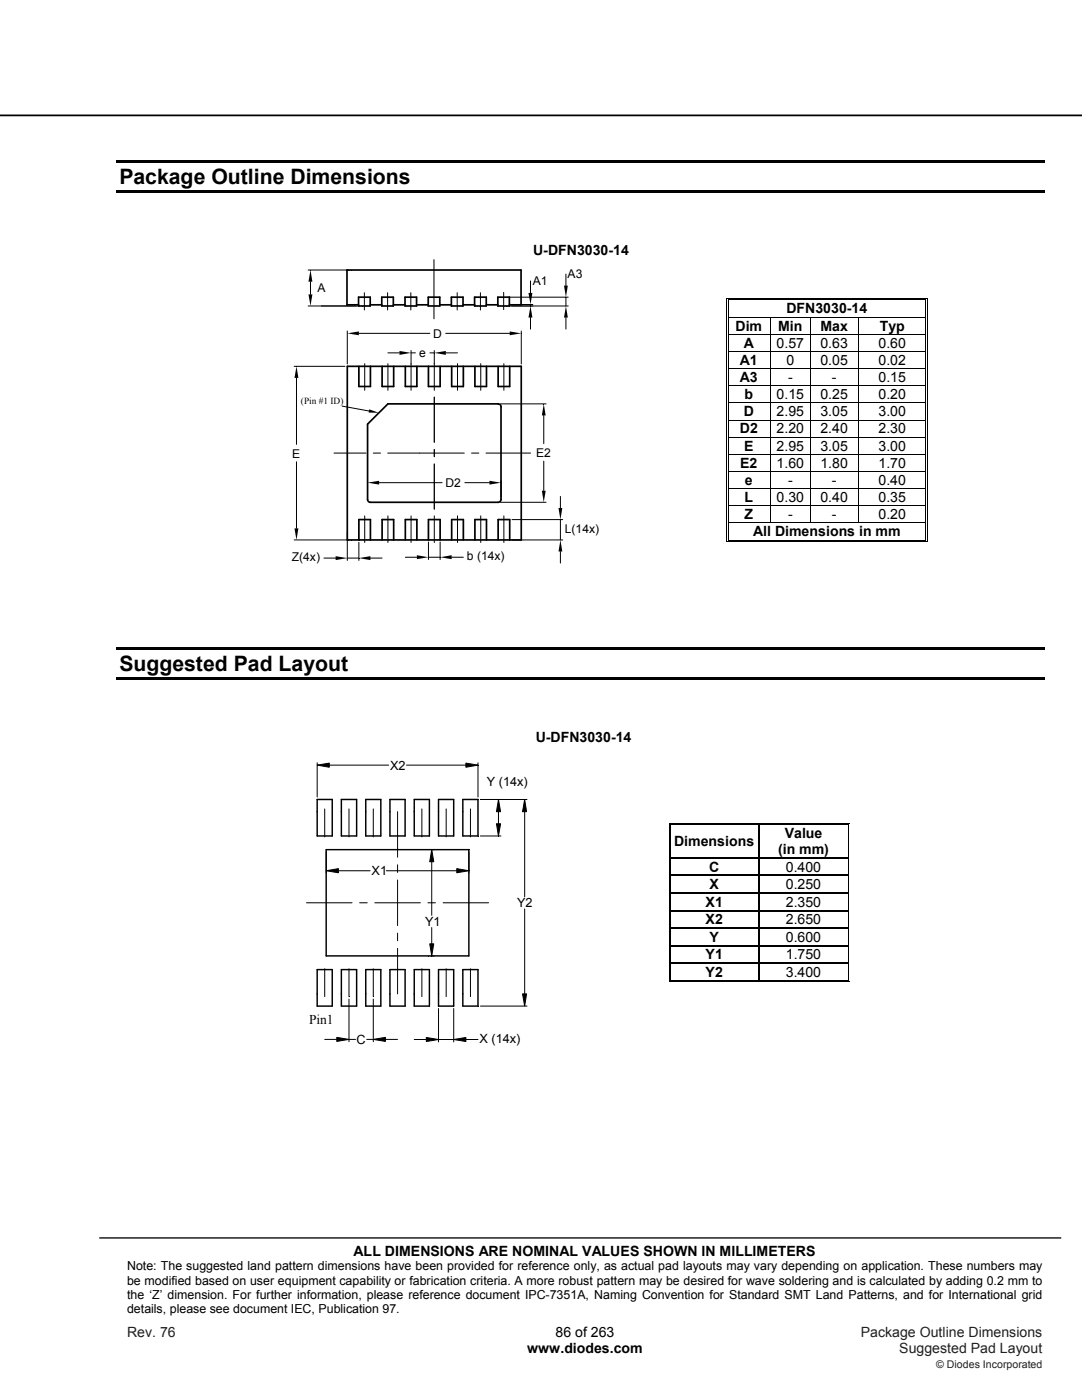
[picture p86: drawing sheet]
<svg xmlns="http://www.w3.org/2000/svg" width="216mm" height="279mm" viewBox="0 0 216 279" stroke-linecap="round" stroke-linejoin="round" font-family="sans-serif">
<defs><g id="words">
<g font-size="4.2">
<text x="23.8" y="36.7">Package Outline Dimensions</text>
<text x="23.8" y="134">Suggested Pad Layout</text>
</g>
<g font-size="2.8">
<text x="106.4" y="50.9">U-DFN3030-14</text>
<text x="146.8" y="66">Dim</text>
<text x="155.3" y="66">Min</text>
<text x="156.9" y="62.5">DFN3030-14</text>
<text x="163.7" y="66">Max</text>
<text x="175.5" y="66">Typ</text>
<text x="148.4" y="69.4">A</text>
<text x="155" y="69.4">0.57</text>
<text x="163.7" y="69.4">0.63</text>
<text x="175.3" y="69.4">0.60</text>
<text x="147.6" y="72.8">A1</text>
<text x="147.6" y="76.2">A3</text>
<text x="156.9" y="72.8">0</text>
<text x="157.2" y="76.2">-</text>
<text x="163.7" y="72.8">0.05</text>
<text x="166" y="76.2">-</text>
<text x="175.3" y="72.8">0.02</text>
<text x="175.3" y="76.2">0.15</text>
<text x="148.4" y="83.1">D</text>
<text x="148.6" y="79.7">b</text>
<text x="155" y="83.1">2.95</text>
<text x="155" y="79.7">0.15</text>
<text x="163.7" y="83.1">3.05</text>
<text x="163.7" y="79.7">0.25</text>
<text x="175.3" y="83.1">3.00</text>
<text x="175.3" y="79.7">0.20</text>
<text x="147.6" y="86.5">D2</text>
<text x="148.5" y="89.9">E</text>
<text x="155" y="86.5">2.20</text>
<text x="155" y="89.9">2.95</text>
<text x="163.7" y="86.5">2.40</text>
<text x="163.7" y="89.9">3.05</text>
<text x="175.3" y="86.5">2.30</text>
<text x="175.3" y="89.9">3.00</text>
<text x="147.7" y="93.3">E2</text>
<text x="155" y="93.3">1.60</text>
<text x="163.7" y="93.3">1.80</text>
<text x="175.3" y="93.3">1.70</text>
<text x="148.6" y="100.2">L</text>
<text x="148.7" y="96.8">e</text>
<text x="155" y="100.2">0.30</text>
<text x="157.2" y="96.8">-</text>
<text x="163.7" y="100.2">0.40</text>
<text x="166" y="96.8">-</text>
<text x="175.3" y="100.2">0.35</text>
<text x="175.3" y="96.8">0.40</text>
<text x="148.6" y="103.6">Z</text>
<text x="150.3" y="107">All Dimensions in mm</text>
<text x="157.2" y="103.6">-</text>
<text x="166" y="103.6">-</text>
<text x="175.3" y="103.6">0.20</text>
<text x="106.9" y="148.1">U-DFN3030-14</text>
<text x="156.6" y="167.2">Value</text>
<text x="134.5" y="168.8">Dimensions</text>
<text x="141.5" y="173.9">C</text>
<text x="155.3" y="170.4">(in mm)</text>
<text x="156.8" y="173.9">0.400</text>
<text x="141.6" y="177.4">X</text>
<text x="156.8" y="177.4">0.250</text>
<text x="140.8" y="181">X1</text>
<text x="140.8" y="184.4">X2</text>
<text x="156.8" y="181">2.350</text>
<text x="156.8" y="184.4">2.650</text>
<text x="140.8" y="191.5">Y1</text>
<text x="141.6" y="188">Y</text>
<text x="156.8" y="188">0.600</text>
<text x="156.8" y="191.5">1.750</text>
<text x="140.8" y="195">Y2</text>
<text x="156.8" y="195">3.400</text>
<text x="70.6" y="250.6">ALL DIMENSIONS ARE NOMINAL VALUES SHOWN IN MILLIMETERS</text>
<text x="110.9" y="266.8">86 of 263</text>
<text x="105.2" y="270.1">www.diodes.com</text>
</g>
<g font-size="2.8" fill="#231f20">
<text x="25.4" y="266.8">Rev. 76</text>
<text x="171.8" y="266.8">Package Outline Dimensions</text>
<text x="179.5" y="270.1">Suggested Pad Layout</text>
</g>
<text font-size="2.7" x="61.7" y="204.4">Pin1</text>
<g font-size="2.5">
<text x="77.9" y="153.6">X2</text>
<text x="97.1" y="156.9">Y (14x)</text>
<text x="74.1" y="174.7">X1</text>
<text x="84.8" y="184.8">Y1</text>
<text x="103.2" y="181.1">Y2</text>
<text x="71.1" y="208.3">C</text>
<text x="95.7" y="208.1">X (14x)</text>
<text x="25.4" y="253.5">Note: The suggested land pattern dimensions have been provided for reference only, as actual pad layouts may vary depending on application. These numbers may</text>
<text x="25.4" y="256.4">be modified based on user equipment capability or fabrication criteria. A more robust pattern may be desired for wave soldering and is calculated by adding 0.2 mm to</text>
<text x="25.4" y="259.2">the ‘Z’ dimension. For further information, please reference document IPC-7351A, Naming Convention for Standard SMT Land Patterns, and for International grid</text>
<text x="25.4" y="262.1">details, please see document IEC, Publication 97.</text>
</g>
<g font-size="2.4">
<text x="63.3" y="58.3">A</text>
<text x="106.3" y="57">A1</text>
<text x="113.3" y="55.6">A3</text>
<text x="83.7" y="71.3">e</text>
<text x="86.5" y="67.4">D</text>
<text x="58.3" y="91.3">E</text>
<text x="107" y="91.2">E2</text>
<text x="88.9" y="97.2">D2</text>
<text x="112.7" y="106.3">L(14x)</text>
<text x="58.2" y="112">Z(4x)</text>
<text x="93.2" y="111.8">b (14x)</text>
</g>
<text font-size="2.1" fill="#231f20" x="186.8" y="273">© Diodes Incorporated</text>
<text font-size="1.9" x="60" y="80.7">(Pin #1 ID)</text>
</g></defs>
<path d="M0 23h215.9" fill="none" stroke="#000" stroke-width=".35"/>
<path d="M19.9 247.1h191.8" fill="none" stroke="#000" stroke-width=".26"/>
<path d="M23.3 31.9h185.2v.5h-185.2zM23.3 38h185.2v.5h-185.2z" fill="#000"/>
<g fill="#fff">
<path d="M145.4 59.9h39.2v3.3h-39.2z"/>
<path d="M145.8 59.9h38.4v3.3h-38.4z"/>
</g>
<path d="M144.9 59.4h.1v.5h-.1zM144.9 59.4h.5v.2h-.5zM145.2 59.8h.2v.1h-.2z" fill="#000"/>
<path d="M145.4 59.5h39.2M145.4 59.8h39.2" fill="none" stroke="#000" stroke-width=".2"/>
<path d="M145.4 59.9h39.2z" fill="#fff"/>
<path d="M184.6 59.4h.5v.2h-.5zM184.6 59.8h.2v.1h-.2zM185 59.4h.1v.5h-.1z" fill="#000"/>
<path d="M144.9 59.9v3.3M145.3 59.9v3.3M184.7 59.9v3.3M185.1 59.9v3.3" fill="none" stroke="#000" stroke-width=".2"/>
<g fill="#fff">
<path d="M145.4 63.4h8.3v3.2h-8.3z"/>
<path d="M145.8 63.4h7.3v3.2h-7.3z"/>
<path d="M153.8 63.4h7.8v3.2h-7.8z"/>
<path d="M154.5 63.4h6.5v3.2h-6.5z"/>
<path d="M161.8 63.4h9.3v3.2h-9.3z"/>
<path d="M162.4 63.4h8.1v3.2h-8.1z"/>
</g>
<path d="M144.9 63.2h.1v.2h-.1zM145.2 63.2h.2v.2h-.2zM184.6 63.2h.2v.2h-.2zM185 63.2h.1v.2h-.1z" fill="#000"/>
<path d="M144.9 63.4v3.2M145.3 63.4v3.2M145.4 63.3h39.2M153.8 63.4v3.2M161.7 63.4v3.2M171.2 63.4v3.2M184.7 63.4v3.2M185.1 63.4v3.2" fill="none" stroke="#000" stroke-width=".2"/>
<g fill="#fff">
<path d="M145.4 66.8h8.3v3.2h-8.3z"/>
<path d="M145.8 66.8h7.3v3.2h-7.3z"/>
<path d="M153.8 66.8h7.8v3.2h-7.8z"/>
<path d="M154.5 66.8h6.5v3.2h-6.5z"/>
<path d="M161.8 66.8h9.3v3.2h-9.3z"/>
<path d="M162.4 66.8h8.1v3.2h-8.1z"/>
</g>
<g fill="#000">
<path d="M144.9 66.6h.1v.2h-.1zM144.9 70h.1v.2h-.1zM144.9 73.5h.1v.1h-.1zM144.9 76.9h.1v.1h-.1zM145.2 66.6h.2v.2h-.2zM145.2 70h.2v.2h-.2zM145.2 73.5h.2v.1h-.2zM145.2 76.9h.2v.1h-.2zM184.6 66.6h.2v.2h-.2zM184.6 70h.2v.2h-.2zM184.6 73.5h.2v.1h-.2zM184.6 76.9h.2v.1h-.2z"/>
<path d="M185 66.6h.1v.2h-.1zM185 70h.1v.2h-.1zM185 73.5h.1v.1h-.1zM185 76.9h.1v.1h-.1zM144.9 80.3h.1v.2h-.1zM144.9 83.7h.1v.2h-.1zM145.2 80.3h.2v.2h-.2zM145.2 83.7h.2v.2h-.2zM184.6 80.3h.2v.2h-.2zM184.6 83.7h.2v.2h-.2zM185 80.3h.1v.2h-.1zM185 83.7h.1v.2h-.1z"/>
</g>
<g fill="none" stroke="#000" stroke-width=".2">
<path d="M144.9 66.8v3.2M144.9 70.2v3.3M144.9 73.6v3.3M144.9 77v3.3M145.3 66.8v3.2M145.3 70.2v3.3M145.3 73.6v3.3M145.3 77v3.3M145.4 66.7h39.2M145.4 70.1h39.2M145.4 73.6h39.2M145.4 77h39.2"/>
<path d="M153.8 66.8v3.2M153.8 70.2v3.3M153.8 73.6v3.3M153.8 77v3.3M161.7 66.8v3.2M161.7 70.2v3.3M161.7 73.6v3.3M161.7 77v3.3M171.2 66.8v3.2M171.2 70.2v3.3M171.2 73.6v3.3M171.2 77v3.3"/>
<path d="M184.7 66.8v3.2M184.7 70.2v3.3M184.7 73.6v3.3M184.7 77v3.3M185.1 66.8v3.2M185.1 70.2v3.3M185.1 73.6v3.3M185.1 77v3.3M144.9 80.5v3.2M144.9 83.9v3.2M145.3 80.5v3.2M145.3 83.9v3.2"/>
<path d="M145.4 80.4h39.2M145.4 83.8h39.2M153.8 80.5v3.2M153.8 83.9v3.2M161.7 80.5v3.2M161.7 83.9v3.2M171.2 80.5v3.2M171.2 83.9v3.2M184.7 80.5v3.2M184.7 83.9v3.2M185.1 80.5v3.2M185.1 83.9v3.2"/>
</g>
<g fill="#fff">
<path d="M145.4 87.3h8.3v3.3h-8.3z"/>
<path d="M145.8 87.3h7.3v3.3h-7.3z"/>
<path d="M153.8 87.3h7.8v3.3h-7.8z"/>
<path d="M154.5 87.3h6.5v3.3h-6.5z"/>
<path d="M161.8 87.3h9.3v3.3h-9.3z"/>
<path d="M162.4 87.3h8.1v3.3h-8.1z"/>
</g>
<path d="M144.9 87.1h.1v.2h-.1zM145.2 87.1h.2v.2h-.2zM184.6 87.1h.2v.2h-.2zM185 87.1h.1v.2h-.1z" fill="#000"/>
<path d="M144.9 87.3v3.3M145.3 87.3v3.3M145.4 87.2h39.2M153.8 87.3v3.3M161.7 87.3v3.3M171.2 87.3v3.3M184.7 87.3v3.3M185.1 87.3v3.3" fill="none" stroke="#000" stroke-width=".2"/>
<g fill="#fff">
<path d="M145.4 90.7h8.3v3.3h-8.3z"/>
<path d="M145.8 90.7h7.3v3.3h-7.3z"/>
<path d="M153.8 90.7h7.8v3.3h-7.8z"/>
<path d="M154.5 90.7h6.5v3.3h-6.5z"/>
<path d="M161.8 90.7h9.3v3.3h-9.3z"/>
<path d="M162.4 90.7h8.1v3.3h-8.1z"/>
</g>
<path d="M144.9 90.6h.1v.1h-.1zM145.2 90.6h.2v.1h-.2zM184.6 90.6h.2v.1h-.2zM185 90.6h.1v.1h-.1z" fill="#000"/>
<path d="M144.9 90.7v3.3M145.3 90.7v3.3M145.4 90.7h39.2M153.8 90.7v3.3M161.7 90.7v3.3M171.2 90.7v3.3M184.7 90.7v3.3M185.1 90.7v3.3" fill="none" stroke="#000" stroke-width=".2"/>
<g fill="#fff">
<path d="M145.4 94.2h8.3v3.2h-8.3z"/>
<path d="M145.8 94.2h7.3v3.2h-7.3z"/>
<path d="M153.8 94.2h7.8v3.2h-7.8z"/>
<path d="M154.5 94.2h6.5v3.2h-6.5z"/>
<path d="M161.8 94.2h9.3v3.2h-9.3z"/>
<path d="M162.4 94.2h8.1v3.2h-8.1z"/>
</g>
<path d="M144.9 94h.1v.2h-.1zM145.2 94h.2v.2h-.2zM184.6 94h.2v.2h-.2zM185 94h.1v.2h-.1z" fill="#000"/>
<path d="M144.9 94.2v3.2M145.3 94.2v3.2M145.4 94.1h39.2M153.8 94.2v3.2M161.7 94.2v3.2M171.2 94.2v3.2M184.7 94.2v3.2M185.1 94.2v3.2" fill="none" stroke="#000" stroke-width=".2"/>
<g fill="#fff">
<path d="M145.4 97.6h8.3v3.2h-8.3z"/>
<path d="M145.8 97.6h7.3v3.2h-7.3z"/>
<path d="M153.8 97.6h7.8v3.2h-7.8z"/>
<path d="M154.5 97.6h6.5v3.2h-6.5z"/>
<path d="M161.8 97.6h9.3v3.2h-9.3z"/>
<path d="M162.4 97.6h8.1v3.2h-8.1z"/>
</g>
<path d="M144.9 97.4h.1v.2h-.1zM145.2 97.4h.2v.2h-.2zM184.6 97.4h.2v.2h-.2zM185 97.4h.1v.2h-.1z" fill="#000"/>
<path d="M144.9 97.6v3.2M145.3 97.6v3.2M145.4 97.5h39.2M153.8 97.6v3.2M161.7 97.6v3.2M171.2 97.6v3.2M184.7 97.6v3.2M185.1 97.6v3.2" fill="none" stroke="#000" stroke-width=".2"/>
<g fill="#fff">
<path d="M145.4 101h8.3v3.3h-8.3z"/>
<path d="M145.8 101h7.3v3.3h-7.3z"/>
<path d="M153.8 101h7.8v3.3h-7.8z"/>
<path d="M154.5 101h6.5v3.3h-6.5z"/>
<path d="M161.8 101h9.3v3.3h-9.3z"/>
<path d="M162.4 101h8.1v3.3h-8.1z"/>
</g>
<g fill="#000">
<path d="M144.9 100.8h.1v.2h-.1zM144.9 104.3h.1v.1h-.1zM144.9 108h.5v.2h-.5zM145.2 100.8h.2v.2h-.2zM145.2 104.3h.2v.1h-.2zM145.2 107.7h.2v.2h-.2zM184.6 100.8h.2v.2h-.2zM184.6 104.3h.2v.1h-.2zM184.6 108h.5v.2h-.5zM184.6 107.7h.2v.2h-.2zM185 100.8h.1v.2h-.1zM185 104.3h.1v.1h-.1z"/>
<path d="M185 107.7h.1v.5h-.1zM23.3 129.1h185.2v.5h-185.2zM23.3 135.2h185.2v.5h-185.2zM133.6 164.3v.3zM133.6 164.3l.2 .1zM133.6 171v.3zM133.6 174.6v.2zM133.6 178.1v.3zM133.7 164.5l.1 .1zM133.7 164.5h.1zM133.7 171l.1 .3zM133.7 174.6l.1 .2z"/>
<path d="M133.7 178.1l.1 .3zM151.3 164.5l.2 .1zM151.3 164.3l.2 .1zM151.3 164.5h.2zM151.3 171h.2v.3h-.2zM151.3 174.6h.2v.2h-.2zM151.3 178.1h.2v.3h-.2zM169.2 164.3l.2 .1zM169.2 164.5l.1 .1zM169.2 164.5h.1zM169.2 171l.1 .3zM169.2 174.6l.1 .2z"/>
<path d="M169.2 178.1l.1 .3zM169.4 164.3v.3zM169.4 171v.3zM169.4 174.6v.2zM169.4 178.1v.3zM133.6 181.6v.3zM133.6 185.1v.3zM133.6 188.6v.3zM133.6 192.1v.3zM133.6 195.8l.2 .1zM133.7 181.6l.1 .3zM133.7 185.1l.1 .3z"/>
<path d="M133.7 188.6l.1 .3zM133.7 192.1l.1 .3zM133.7 195.6l.1 .1zM151.3 181.6h.2v.3h-.2zM151.3 185.1h.2v.3h-.2zM151.3 188.6h.2v.3h-.2zM151.3 192.1h.2v.3h-.2zM169.2 181.6l.1 .3zM169.2 185.1l.1 .3zM169.2 188.6l.1 .3zM169.2 192.1l.1 .3zM169.2 195.8l.2 .1z"/>
<path d="M169.2 195.6l.1 .1zM169.4 181.6v.3zM169.4 185.1v.3zM169.4 188.6v.3zM169.4 192.1v.3zM169.4 195.6v.3z"/>
</g>
<g fill="none" stroke="#000" stroke-width=".2">
<path d="M61.5 53.9h8.1M62 56.2v2.6M72.7 58.4v3.5M77.3 58.4v3.5M82 58.4v3.5M86.6 51.8v11.8M91.2 58.4v3.5M95.9 58.4v3.5M100.5 58.4v3.4M101.5 59.3h11.9M105.9 56.1v2.4M112.9 54.7v2.3"/>
<path d="M112.9 59.3v1.8M58.7 73.1h10.1M59.2 75.4v13.3M61.5 61.1h10.3M69.3 66.1v6.5M71.6 66.5h14.2M72.8 72.6v5.3M77.4 70.4h2.3M77.4 72.6v5.3M82 70v7.9M82 70.4h.9M85.8 70.4h.9"/>
<path d="M86.7 70v7.9M86.7 79.2v9.1M88.9 66.5h12.8M89 70.4h2.3M91.3 72.6v5.3M95.9 72.6v5.3M100.5 72.6v5.3M101.5 61.1h11.9M102.1 60.8h4.2M104 66.1v6.5M105.9 60.8v.3M105.9 63.4v2.3"/>
<path d="M112.9 63.4v2.3M59.2 92.2v13.3M66.7 90.4h6.3M68.3 81l5.3 1M73.3 95.9v3.3M74.5 90.4h1.4M75.6 96.3h12.6M77.4 90.4h15.2M86.7 89.7v1.4M86.7 92.6v9M92.8 96.3h4.9M94.1 90.4h1.4"/>
<path d="M97 90.4h8.9M99.9 80.6h9.1M100 95.9v3.3M108.5 82.9v5.6M108.5 92v5.9M111.8 99.1v2.3M58.7 107.8h10.9M64.6 111.4h2.4M69.3 111.4h2.3M69.3 106.3v5.5M71.6 108.2v3.6M72.8 103v5.3"/>
<path d="M73.9 111.4h2.3M77.4 103v5.3M80.9 111.2h2.3M82 103v5.3M85.5 108.2v3.5M85.5 111.2h2.3M86.7 103v5.3M87.8 108.2v3.5M90.1 111.2h2.4M91.3 103v5.3M95.9 103v5.3M99.9 100.2h9.1"/>
<path d="M100.5 103v5.3M102.2 107.8h10.1M102.2 103.7h10.1M111.8 103.7v4.1M111.8 110.1v2.3M144.9 101v3.3M144.9 104.4v3.8M145.3 101v3.3M145.3 104.4v3.3M145.4 100.9h39.2M145.4 104.4h39.2M145.4 108.1h39.2"/>
<path d="M145.4 107.8h39.2M153.8 101v3.3M161.7 101v3.3M171.2 101v3.3M184.7 101v3.3M184.7 104.4v3.3M185.1 101v3.3M185.1 104.4v3.3M63.3 152.2v6.9M63.3 152.7l2.4-.4v.8zM65.7 152.7h11.9M81.1 152.7h11.9"/>
<path d="M93 152.3l2.4 .4-2.4 .4zM95.4 152.2v6.9M95.9 159.6h9.3M99.5 159.6l.4 2.4h-.8zM104.7 159.6l.4 2.4h-.8zM64.8 161.4v5.6M65.1 173.8l2.4-.4v.8zM65.1 170.1v4.1M67.5 173.8h6.4M69.6 161.4v5.6M74.5 161.4v5.6M77.1 173.8h14"/>
<path d="M79.3 162v9.1M79.3 172.6v1.5M79.3 175.6v9.1M84.2 161.4v5.6M86 169.6h.6M86.1 172v10.7M86.1 169.6l.5 2.4h-.9zM89 161.4v5.6M91.1 173.4l2.5 .4-2.5 .4zM93.6 170.1v4.1M93.9 161.4v5.6M95.9 166.8h4"/>
<path d="M99.1 164.4h.8l-.4 2.4zM99.5 162v2.4M104.7 162v17M133.6 164.6v6.4M133.6 171.3v3.3M133.6 174.8v3.3M133.6 178.4v3.2M133.8 164.6v6.4M133.8 171.3v3.3M133.8 174.8v3.3M133.8 178.4v3.2M133.8 164.3h17.5"/>
<path d="M133.8 164.5h17.5M151.5 164.3h17.7M151.5 164.5h17.7M169.2 164.6v6.4M169.2 171.3v3.3M169.2 174.8v3.3M169.2 178.4v3.2M169.4 164.6v6.4M169.4 171.3v3.3M169.4 174.8v3.3M169.4 178.4v3.2M61.2 180.2h9.1"/>
<path d="M64.8 193.3v5.6M69.6 199.4v8.5M69.6 193.3v5.6M71.8 180.2h1.5M74.5 199.4v8.5M74.5 193.3v5.6M74.8 180.2h9.1M79.3 186.2v1.5M79.3 189.3v9.1M84.2 193.3v5.6M85.4 180.2h1.5M85.7 188.4h.9l-.5 2.4z"/>
<path d="M86 190.8h.6M86.1 185.1v3.3M88.4 180.2h9.1M89 193.3v5.6M93.9 193.3v5.6M104.3 198.4h.8l-.4 2.4zM104.7 181.4v17M133.6 181.9v3.2M133.6 185.4v3.2M133.6 188.9v3.2M133.6 192.4v3.5M133.8 181.9v3.2"/>
<path d="M133.8 185.4v3.2M133.8 188.9v3.2M133.8 192.4v3.2M133.8 195.9h35.4M133.8 195.7h17.5M151.5 195.7h17.7M169.2 181.9v3.2M169.2 185.4v3.2M169.2 188.9v3.2M169.2 192.4v3.2M169.4 181.9v3.2M169.4 185.4v3.2"/>
<path d="M169.4 188.9v3.2M169.4 192.4v3.2M64.8 207.4h2.4M67.2 207l2.4 .4-2.4 .4zM69.6 207.4h1.4M73.2 207.4h1.3M74.5 207.4l2.4-.4v.8zM76.9 207.4h2.4M82.7 207.5h2.4M85.1 207.1l2.4 .4-2.4 .4zM87.5 201.3v6.6M87.5 207.5h3"/>
<path d="M90.5 207.5l2.5-.4v.8zM90.5 201.3v6.6M93 207.5h2.4M95.9 200.8h9.3"/>
</g>
<g fill="none" stroke="#000" stroke-width=".25">
<path d="M133.8 171.2h17.5M133.8 174.7h17.5M133.8 178.2h17.5M151.4 164.6v6.4M151.4 171.3v3.3M151.4 174.8v3.3M151.4 178.4v3.2M151.5 171.2h17.7M151.5 174.7h17.7M151.5 178.2h17.7M133.8 181.7h17.5M133.8 185.2h17.5"/>
<path d="M133.8 188.7h17.5M133.8 192.2h17.5M151.4 181.9v3.2M151.4 185.4v3.2M151.4 188.9v3.2M151.4 192.4v3.3M151.5 181.7h17.7M151.5 185.2h17.7M151.5 188.7h17.7M151.5 192.2h17.7"/>
</g>
<g fill="none" stroke="#000" stroke-width=".34">
<path d="M71.5 59.3h2.4v1.8h-2.4zM76.2 59.3h2.3v1.8h-2.3zM80.8 59.3h2.3v1.8h-2.3zM85.4 59.3h2.4v1.8h-2.4zM90.1 59.3h2.3v1.8h-2.3zM94.7 59.3h2.3v1.8h-2.3zM99.3 59.3h2.3v1.8h-2.3zM69.3 73.1h34.7v34.7h-34.7zM71.5 60.8h-2.3v-6.9h34.8v6.9h-2.4M71.6 73.1v4h2.3v-4M73.9 60.8h2.3M76.2 73.1v4h2.3v-4"/>
<path d="M78.5 60.8h2.3M80.9 73.1v4h2.3v-4M83.1 60.8h2.3M85.5 73.1v4h2.3v-4M87.8 60.8h2.3M90.1 73.1v4h2.4v-4M92.4 60.8h2.3M94.8 73.1v4h2.3v-4M97 60.8h2.3M99.4 73.1v4h2.3v-4M73.3 84.6l4.1-4h22l.3 .1 .3 .5v18.5l-.1 .3-.5 .2h-25.5l-.3-.1-.3-.4zM71.6 107.8v-4.1h2.3v4.1"/>
<path d="M76.2 107.8v-4.1h2.3v4.1M80.9 107.8v-4.1h2.3v4.1M85.5 107.8v-4.1h2.3v4.1M90.1 107.8v-4.1h2.4v4.1M94.8 107.8v-4.1h2.3v4.1M99.4 107.8v-4.1h2.3v4.1"/>
</g>
<g fill="#000">
<path d="M61.6 58.8h.7l-.3 2.3zM62 53.9l.3 2.3h-.7zM105.5 58.5h.7l-.3 2.3zM112.5 57h.8l-.4 2.3zM59.2 73.1l.3 2.3h-.7zM69.3 66.5l2.3-.4v.8zM79.7 70l2.3 .4-2.3 .4zM86.7 70.4l2.3-.4v.8zM101.7 66.1l2.3 .4-2.3 .4zM105.9 61.1l.3 2.3h-.7zM112.9 61.1l.4 2.3h-.8zM73.7 81.7l1.9 .7-2-.1z"/>
<path d="M73.3 96.3l2.3-.4v.8zM97.7 95.9l2.3 .4-2.3 .4zM108.1 97.9h.8l-.4 2.3zM108.5 80.6l.4 2.3h-.8zM58.8 105.5h.7l-.3 2.3zM67 111l2.3 .4-2.3 .4zM71.6 111.4l2.3-.4v.8zM83.2 110.8l2.3 .4-2.3 .4zM87.8 111.2l2.3-.4v.8zM111.8 107.8l.4 2.3h-.8zM111.4 101.4h.8l-.4 2.3zM63.3 152.7l2.4-.4v.8z"/>
<path d="M93 152.3l2.4 .4-2.4 .4zM65.1 173.8l2.4-.4v.8zM86.1 169.6l.5 2.4h-.9zM91.1 173.4l2.5 .4-2.5 .4zM99.5 159.6l.4 2.4h-.8zM99.1 164.4h.8l-.4 2.4zM104.7 159.6l.4 2.4h-.8zM85.7 188.4h.9l-.5 2.4zM104.3 198.4h.8l-.4 2.4zM67.2 207l2.4 .4-2.4 .4zM74.5 207.4l2.4-.4v.8zM85.1 207.1l2.4 .4-2.4 .4z"/>
<path d="M90.5 207.5l2.5-.4v.8z"/>
</g>
<g fill="none" stroke="#000" stroke-width=".29">
<path d="M63.3 159.6h3v7.2h-3zM68.1 159.6h3.1v7.2h-3.1zM73 159.6h3v7.2h-3zM77.8 159.6h3v7.2h-3zM82.7 159.6h3v7.2h-3zM87.5 159.6h3v7.2h-3zM92.4 159.6h3v7.2h-3zM65.1 169.6h28.5v21.2h-28.5zM63.3 193.5h3v7.3h-3zM68.1 193.5h3.1v7.3h-3.1zM73 193.5h3v7.3h-3zM77.8 193.5h3v7.3h-3z"/>
<path d="M82.7 193.5h3v7.3h-3zM87.5 193.5h3v7.3h-3zM92.4 193.5h3v7.3h-3z"/>
</g>
<use href="#words"/>
</svg>
